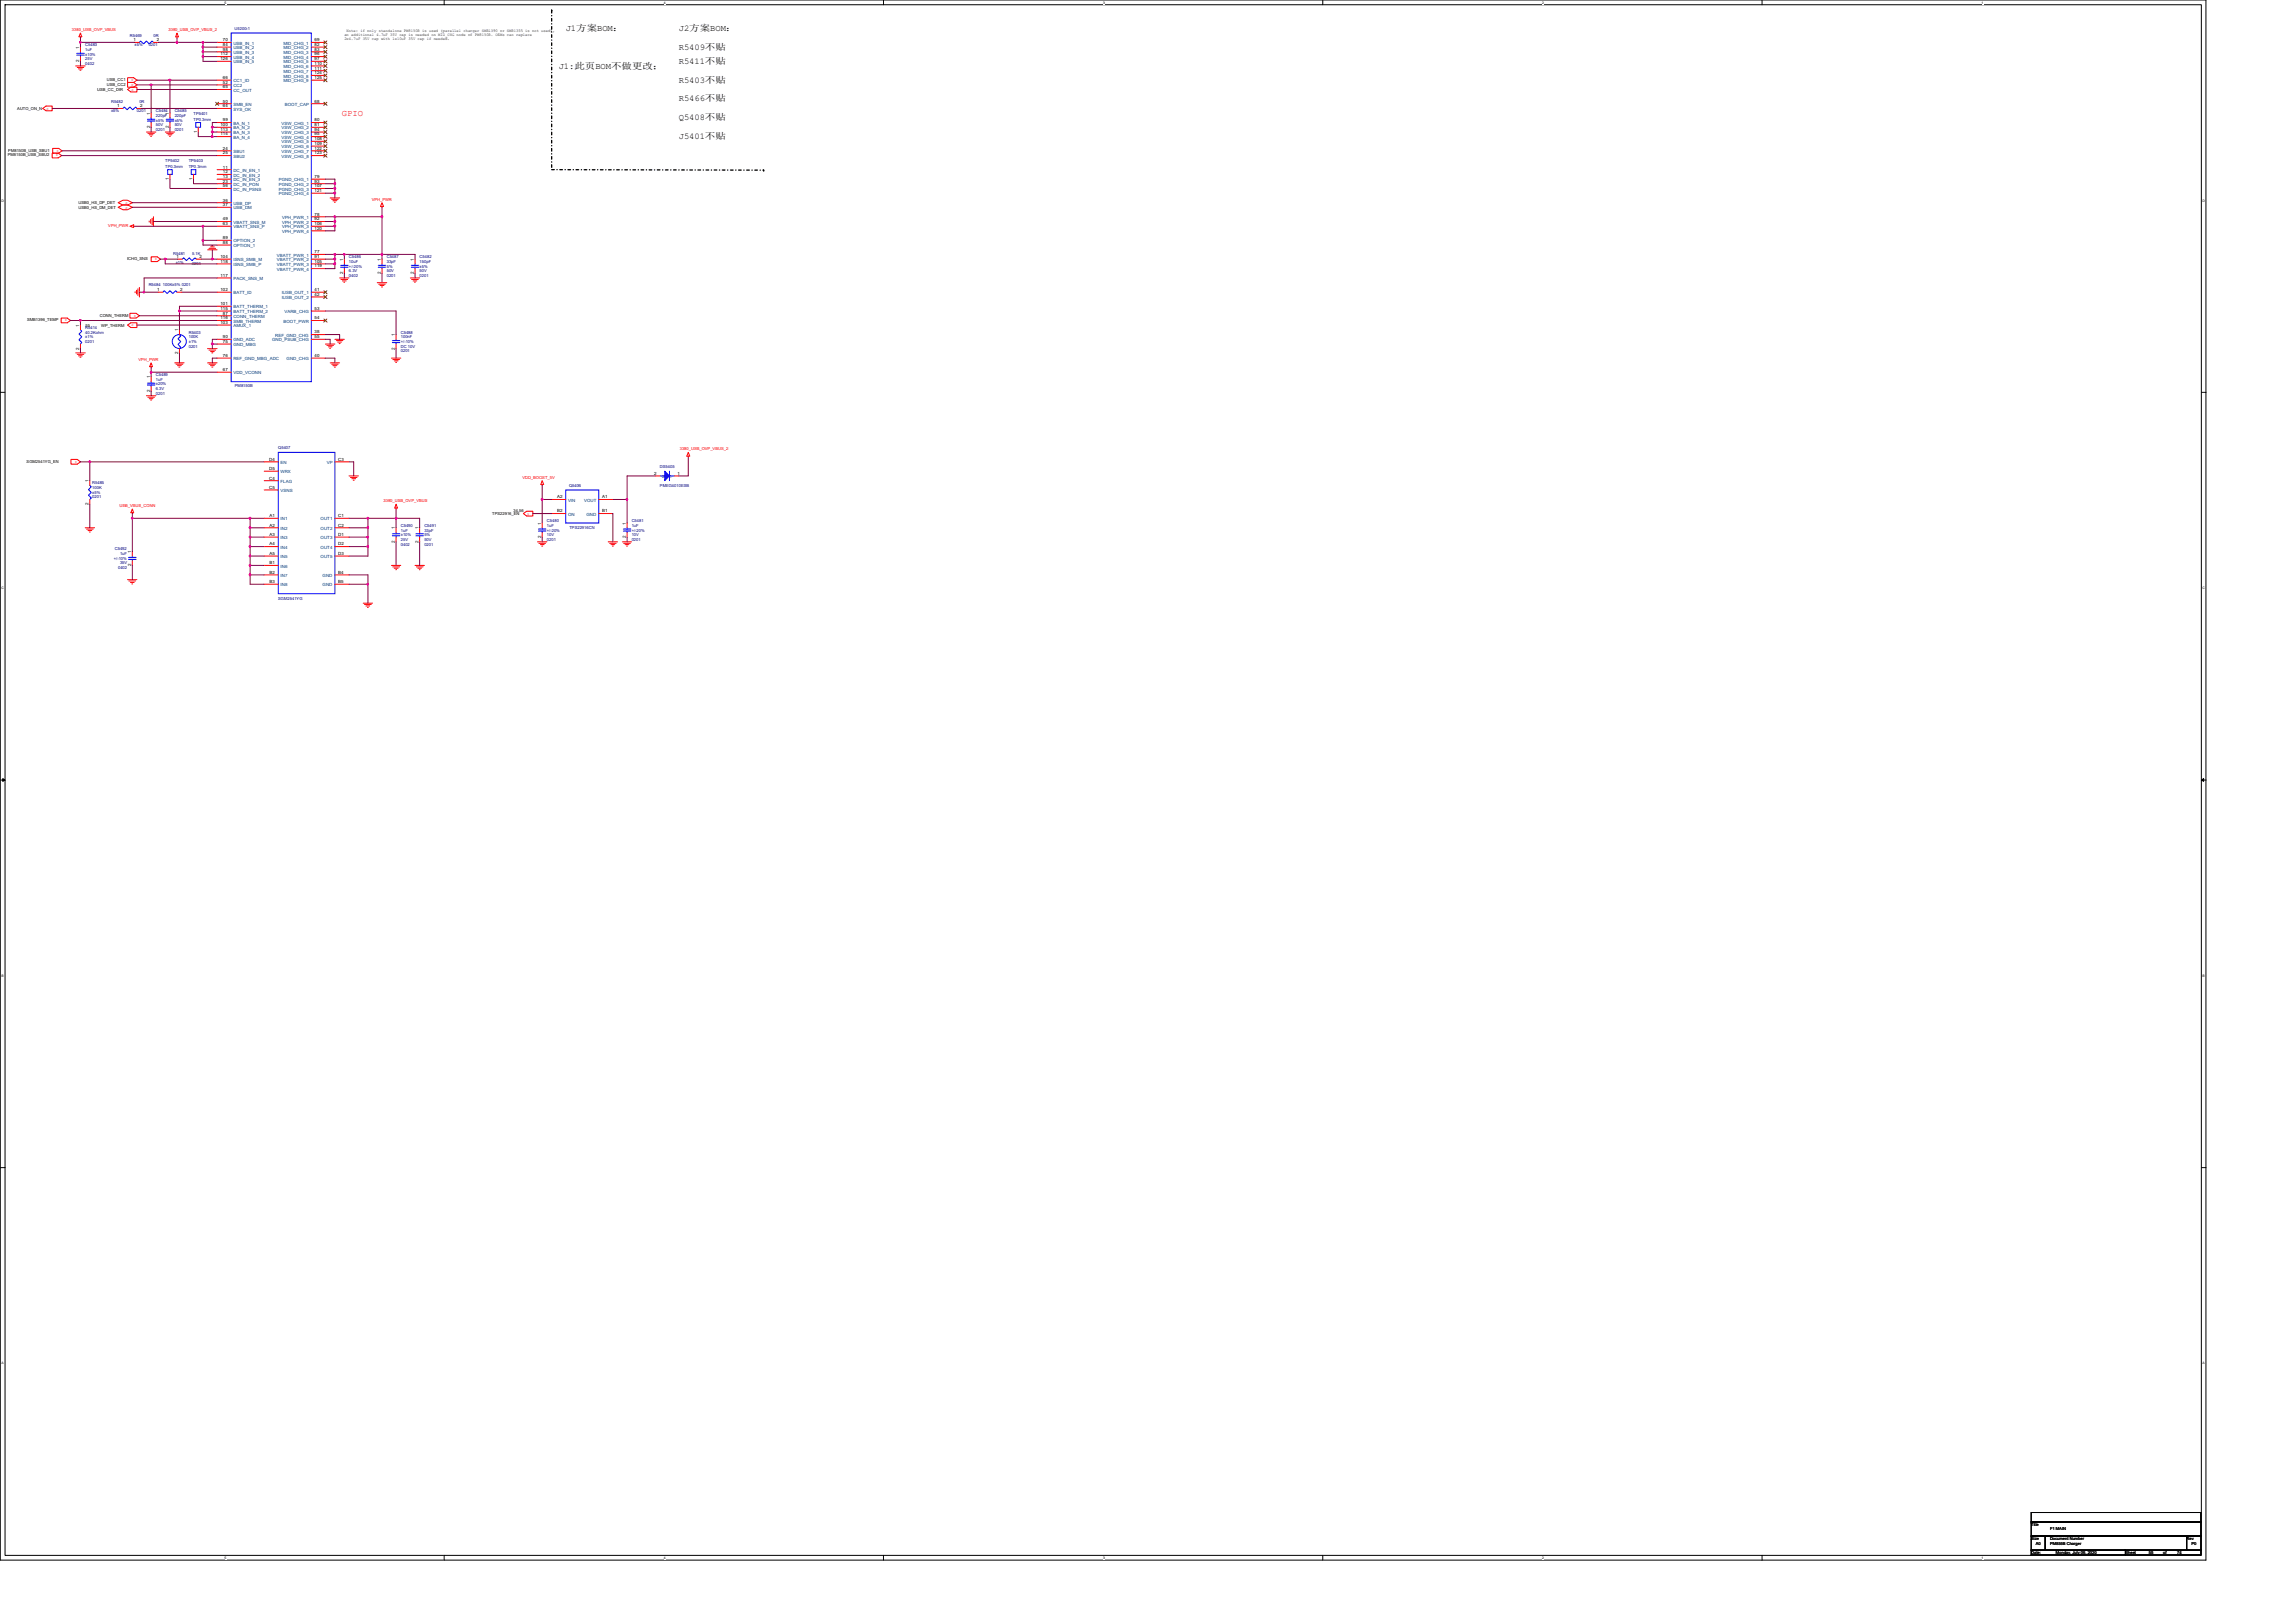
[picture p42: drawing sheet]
<svg xmlns="http://www.w3.org/2000/svg" width="297mm" height="210mm" viewBox="0 0 297 210" stroke-linecap="round" stroke-linejoin="round" font-family="sans-serif">
<defs><g id="words">
<g font-size="1.1">
<text x="73.2" y="4">J1方案BOM：</text>
<text x="87.8" y="4">J2方案BOM：</text>
<text x="72.3" y="8.9">J1:此页BOM不做更改；</text>
<text x="87.8" y="6.4">R5409不贴</text>
<text x="87.8" y="8.3">R5411不贴</text>
<text x="87.8" y="10.7">R5403不贴</text>
<text x="87.8" y="13.1">R5466不贴</text>
<text x="87.8" y="15.6">Q5408不贴</text>
<text x="87.8" y="18">J5401不贴</text>
</g>
<text font-size="1.1" fill="#f00" x="44.2" y="15">GPIO</text>
<g font-size=".6">
<text x="17.3" y="5.3">1</text>
<text x="20.3" y="5.3">2</text>
<text x="28.8" y="5.3">70</text>
<text x="28.8" y="5.9">84</text>
<text x="40.7" y="5.3">69</text>
<text x="40.7" y="5.9">82</text>
<text x="10.3" y="8.1" transform="rotate(-90 10.3 8.1)">2</text>
<text x="10.3" y="6.3" transform="rotate(-90 10.3 6.3)">1</text>
<text x="28.5" y="7.2">112</text>
<text x="28.5" y="7.8">126</text>
<text x="28.8" y="6.6">98</text>
<text x="28.8" y="10.2">66</text>
<text x="28.8" y="10.8">52</text>
<text x="28.8" y="11.4">65</text>
<text x="40.7" y="6.6">83</text>
<text x="40.7" y="7.2">96</text>
<text x="40.7" y="7.8">97</text>
<text x="40.7" y="8.4">110</text>
<text x="40.7" y="9">111</text>
<text x="40.7" y="9.6">124</text>
<text x="40.7" y="10.2">125</text>
<text x="15.2" y="13.9">1</text>
<text x="18.1" y="13.9">2</text>
<text x="19.4" y="16.6" transform="rotate(-90 19.4 16.6)">2</text>
<text x="19.4" y="14.8" transform="rotate(-90 19.4 14.8)">1</text>
<text x="21.8" y="16.6" transform="rotate(-90 21.8 16.6)">2</text>
<text x="21.8" y="14.8" transform="rotate(-90 21.8 14.8)">1</text>
<text x="25.5" y="17.2" transform="rotate(-90 25.5 17.2)">1</text>
<text x="28.5" y="16.3">100</text>
<text x="28.5" y="16.9">113</text>
<text x="28.5" y="17.5">114</text>
<text x="28.8" y="13.3">50</text>
<text x="28.8" y="13.9">64</text>
<text x="28.8" y="15.7">99</text>
<text x="40.7" y="15.7">80</text>
<text x="40.7" y="16.3">81</text>
<text x="40.7" y="16.9">94</text>
<text x="40.7" y="17.5">95</text>
<text x="40.7" y="13.3">68</text>
<text x="21.8" y="23.3" transform="rotate(-90 21.8 23.3)">1</text>
<text x="24.9" y="23.3" transform="rotate(-90 24.9 23.3)">1</text>
<text x="28.8" y="19.4">24</text>
<text x="28.8" y="20">25</text>
<text x="28.8" y="21.8">11</text>
<text x="28.8" y="22.4">12</text>
<text x="28.8" y="23">13</text>
<text x="28.8" y="23.6">23</text>
<text x="40.7" y="18.1">108</text>
<text x="40.7" y="18.8">109</text>
<text x="40.7" y="19.4">122</text>
<text x="40.7" y="20">123</text>
<text x="40.7" y="23">79</text>
<text x="40.7" y="23.6">93</text>
<text x="28.8" y="24.2">56</text>
<text x="28.8" y="26.1">36</text>
<text x="28.8" y="26.7">37</text>
<text x="28.8" y="28.5">49</text>
<text x="28.8" y="29.1">63</text>
<text x="40.7" y="24.2">107</text>
<text x="40.7" y="24.8">121</text>
<text x="40.7" y="27.9">78</text>
<text x="40.7" y="28.5">92</text>
<text x="40.7" y="29.1">106</text>
<text x="40.7" y="29.7">120</text>
<text x="22.8" y="33.4">1</text>
<text x="25.8" y="33.4">2</text>
<text x="28.5" y="33.4">104</text>
<text x="28.5" y="34">118</text>
<text x="28.5" y="35.8">117</text>
<text x="28.8" y="30.9">89</text>
<text x="28.8" y="31.6">88</text>
<text x="40.7" y="32.8">77</text>
<text x="40.7" y="33.4">91</text>
<text x="40.7" y="34">105</text>
<text x="40.7" y="34.6">119</text>
<text x="44.4" y="35.5" transform="rotate(-90 44.4 35.5)">2</text>
<text x="44.4" y="33.7" transform="rotate(-90 44.4 33.7)">1</text>
<text x="49.3" y="35.5" transform="rotate(-90 49.3 35.5)">2</text>
<text x="49.3" y="33.7" transform="rotate(-90 49.3 33.7)">1</text>
<text x="53.5" y="35.5" transform="rotate(-90 53.5 35.5)">2</text>
<text x="53.5" y="33.7" transform="rotate(-90 53.5 33.7)">1</text>
<text x="20.3" y="37.7">1</text>
<text x="23.3" y="37.7">2</text>
<text x="28.5" y="37.7">102</text>
<text x="28.5" y="39.5">101</text>
<text x="28.5" y="40.1">115</text>
<text x="28.5" y="41.3">116</text>
<text x="28.5" y="41.9">103</text>
<text x="28.8" y="40.7">87</text>
<text x="40.7" y="40.1">53</text>
<text x="40.7" y="37.7">41</text>
<text x="40.7" y="38.3">42</text>
<text x="40.7" y="41.3">54</text>
<text x="10.3" y="45.3" transform="rotate(-90 10.3 45.3)">2</text>
<text x="10.3" y="42.2" transform="rotate(-90 10.3 42.2)">1</text>
<text x="23.1" y="45.8" transform="rotate(-90 23.1 45.8)">2</text>
<text x="23.1" y="42.9" transform="rotate(-90 23.1 42.9)">1</text>
<text x="28.8" y="43.8">90</text>
<text x="28.8" y="44.4">75</text>
<text x="28.8" y="46.2">76</text>
<text x="40.7" y="43.8">55</text>
<text x="40.7" y="43.1">38</text>
<text x="40.7" y="46.2">40</text>
<text x="51.1" y="45.3" transform="rotate(-90 51.1 45.3)">2</text>
<text x="51.1" y="43.5" transform="rotate(-90 51.1 43.5)">1</text>
<text x="19.4" y="50.7" transform="rotate(-90 19.4 50.7)">2</text>
<text x="19.4" y="49" transform="rotate(-90 19.4 49)">1</text>
<text x="28.8" y="48">67</text>
<text x="34.8" y="59.6">D4</text>
<text x="43.7" y="59.6">C3</text>
<text x="11.5" y="65.4" transform="rotate(-90 11.5 65.4)">2</text>
<text x="11.5" y="62.4" transform="rotate(-90 11.5 62.4)">1</text>
<text x="34.8" y="60.8">D5</text>
<text x="34.8" y="62">C4</text>
<text x="34.8" y="63.2">C5</text>
<text x="72.1" y="64.5">A2</text>
<text x="77.9" y="64.5">A1</text>
<text x="84.6" y="61.4">2</text>
<text x="87.6" y="61.4">1</text>
<text x="17" y="71.5" transform="rotate(-90 17 71.5)">1</text>
<text x="34.9" y="66.9">A1</text>
<text x="34.9" y="68.1">A2</text>
<text x="34.9" y="69.3">A3</text>
<text x="34.9" y="70.6">A4</text>
<text x="34.9" y="71.8">A5</text>
<text x="43.7" y="66.9">C1</text>
<text x="43.7" y="68.1">C2</text>
<text x="43.7" y="69.3">D1</text>
<text x="43.7" y="70.6">D2</text>
<text x="43.7" y="71.8">D3</text>
<text x="51.1" y="70.2" transform="rotate(-90 51.1 70.2)">2</text>
<text x="51.1" y="68.5" transform="rotate(-90 51.1 68.5)">1</text>
<text x="54.1" y="70.2" transform="rotate(-90 54.1 70.2)">2</text>
<text x="54.1" y="68.5" transform="rotate(-90 54.1 68.5)">1</text>
<text x="70" y="69.6" transform="rotate(-90 70 69.6)">2</text>
<text x="70" y="67.9" transform="rotate(-90 70 67.9)">1</text>
<text x="72.1" y="66.3">B2</text>
<text x="77.9" y="66.3">B1</text>
<text x="81" y="69.6" transform="rotate(-90 81 69.6)">2</text>
<text x="81" y="67.9" transform="rotate(-90 81 67.9)">1</text>
<text x="17" y="73.3" transform="rotate(-90 17 73.3)">2</text>
<text x="34.9" y="73">B1</text>
<text x="34.9" y="74.2">B2</text>
<text x="34.9" y="75.4">B3</text>
<text x="43.7" y="74.2">B4</text>
<text x="43.7" y="75.4">B5</text>
</g>
<g font-size=".6" fill="#004080">
<text x="30.2" y="5.8">USB_IN_1</text>
<text x="36.7" y="5.8">MID_CHG_1</text>
<text x="30.2" y="6.4">USB_IN_2</text>
<text x="30.2" y="7">USB_IN_3</text>
<text x="30.2" y="7.6">USB_IN_4</text>
<text x="30.2" y="8.2">USB_IN_5</text>
<text x="30.2" y="10.6">CC1_ID</text>
<text x="30.2" y="11.3">CC2</text>
<text x="30.2" y="11.9">CC_OUT</text>
<text x="36.7" y="6.4">MID_CHG_2</text>
<text x="36.7" y="7">MID_CHG_3</text>
<text x="36.7" y="7.6">MID_CHG_4</text>
<text x="36.7" y="8.2">MID_CHG_5</text>
<text x="36.7" y="8.8">MID_CHG_6</text>
<text x="36.7" y="9.4">MID_CHG_7</text>
<text x="36.7" y="10">MID_CHG_8</text>
<text x="36.7" y="10.6">MID_CHG_9</text>
<text x="30.2" y="13.7">SMB_EN</text>
<text x="30.2" y="14.3">SYS_OK</text>
<text x="30.2" y="16.1">BA_N_1</text>
<text x="30.2" y="16.7">BA_N_2</text>
<text x="30.2" y="17.4">BA_N_3</text>
<text x="30.2" y="17.9">BA_N_4</text>
<text x="36.4" y="16.1">VSW_CHG_1</text>
<text x="36.4" y="16.7">VSW_CHG_2</text>
<text x="36.4" y="17.4">VSW_CHG_3</text>
<text x="36.4" y="17.9">VSW_CHG_4</text>
<text x="36.8" y="13.7">BOOT_CAP</text>
<text x="30.2" y="19.8">SBU1</text>
<text x="30.2" y="20.4">SBU2</text>
<text x="30.2" y="22.2">DC_IN_EN_1</text>
<text x="30.2" y="22.8">DC_IN_EN_2</text>
<text x="30.2" y="23.5">DC_IN_EN_3</text>
<text x="36.1" y="23.5">PGND_CHG_1</text>
<text x="36.4" y="18.6">VSW_CHG_5</text>
<text x="36.4" y="19.2">VSW_CHG_6</text>
<text x="36.4" y="19.8">VSW_CHG_7</text>
<text x="36.4" y="20.4">VSW_CHG_8</text>
<text x="30.2" y="24">DC_IN_PON</text>
<text x="30.2" y="24.7">DC_IN_PSNS</text>
<text x="30.2" y="26.5">USB_DP</text>
<text x="30.2" y="27.1">USB_DM</text>
<text x="30.2" y="28.9">VBATT_SNS_M</text>
<text x="30.2" y="29.5">VBATT_SNS_P</text>
<text x="36.1" y="24">PGND_CHG_2</text>
<text x="36.1" y="24.7">PGND_CHG_3</text>
<text x="36.1" y="25.3">PGND_CHG_4</text>
<text x="36.5" y="28.3">VPH_PWR_1</text>
<text x="36.5" y="28.9">VPH_PWR_2</text>
<text x="36.5" y="29.5">VPH_PWR_3</text>
<text x="30.2" y="31.4">OPTION_2</text>
<text x="30.2" y="32">OPTION_1</text>
<text x="30.2" y="33.8">ISNS_SMB_M</text>
<text x="30.2" y="34.4">ISNS_SMB_P</text>
<text x="35.8" y="33.2">VBATT_PWR_1</text>
<text x="35.8" y="33.8">VBATT_PWR_2</text>
<text x="35.8" y="34.4">VBATT_PWR_3</text>
<text x="35.8" y="35">VBATT_PWR_4</text>
<text x="36.5" y="30.1">VPH_PWR_4</text>
<text x="30.2" y="36.2">PACK_SNS_M</text>
<text x="30.2" y="38.1">BATT_ID</text>
<text x="30.2" y="39.9">BATT_THERM_1</text>
<text x="30.2" y="40.5">BATT_THERM_2</text>
<text x="30.2" y="41.1">CONN_THERM</text>
<text x="30.2" y="41.7">SMB_THERM</text>
<text x="36.4" y="38.1">IUSB_OUT_1</text>
<text x="36.4" y="38.7">IUSB_OUT_2</text>
<text x="36.7" y="41.7">BOOT_PWR</text>
<text x="36.8" y="40.5">VARB_CHG</text>
<text x="30.2" y="42.3">AMUX_1</text>
<text x="30.2" y="44.2">GND_ADC</text>
<text x="30.2" y="44.8">GND_MBG</text>
<text x="30.2" y="46.6">REF_GND_MBG_ADC</text>
<text x="35.2" y="44.2">GND_PSUB_CHG</text>
<text x="35.6" y="43.6">REF_GND_CHG</text>
<text x="37.1" y="46.6">GND_CHG</text>
<text x="30.2" y="48.4">VDD_VCONN</text>
<text x="36.3" y="60">EN</text>
<text x="36.3" y="61.2">WRX</text>
<text x="36.3" y="62.5">FLAG</text>
<text x="36.3" y="63.7">VSNS</text>
<text x="42.3" y="60">VP</text>
<text x="73.5" y="64.9">VIN</text>
<text x="75.6" y="64.9">VOUT</text>
<text x="85.7" y="61.8">2</text>
<text x="86.6" y="61.8">1</text>
<text x="36.3" y="67.3">IN1</text>
<text x="36.3" y="68.6">IN2</text>
<text x="36.3" y="69.8">IN3</text>
<text x="36.3" y="71">IN4</text>
<text x="41.5" y="67.3">OUT1</text>
<text x="41.5" y="68.6">OUT2</text>
<text x="41.5" y="69.8">OUT3</text>
<text x="41.5" y="71">OUT4</text>
<text x="73.5" y="66.7">ON</text>
<text x="75.9" y="66.7">GND</text>
<text x="36.3" y="72.2">IN5</text>
<text x="36.3" y="73.4">IN6</text>
<text x="36.3" y="74.7">IN7</text>
<text x="36.3" y="75.9">IN8</text>
<text x="41.5" y="72.2">OUT5</text>
<text x="41.7" y="74.7">GND</text>
<text x="41.7" y="75.9">GND</text>
</g>
<g font-size=".5" fill="#f00">
<text x="9.3" y="4">3380_USB_OVP_VBUS</text>
<text x="21.8" y="4">3380_USB_OVP_VBUS_2</text>
<text x="17" y="11.7">o</text>
<text x="17.3" y="10.2" transform="rotate(180 17.3 10.2)">o</text>
<text x="17.3" y="10.8" transform="rotate(180 17.3 10.8)">o</text>
<text x="6" y="14.2">o</text>
<text x="7.5" y="20" transform="rotate(180 7.5 20)">o</text>
<text x="7.6" y="19.4" transform="rotate(180 7.6 19.4)">o</text>
<text x="14" y="29.4">VPH_PWR</text>
<text x="16.3" y="26.4">o</text>
<text x="16.3" y="27">o</text>
<text x="48.1" y="26">VPH_PWR</text>
<text x="20.3" y="33.4" transform="rotate(180 20.3 33.4)">o</text>
<text x="8.7" y="41.3" transform="rotate(180 8.7 41.3)">o</text>
<text x="17.6" y="40.7" transform="rotate(180 17.6 40.7)">o</text>
<text x="17" y="42.2">o</text>
<text x="17.9" y="46.7">VPH_PWR</text>
<text x="10" y="59.6" transform="rotate(180 10 59.6)">o</text>
<text x="87.9" y="58.3">3380_USB_OVP_VBUS_2</text>
<text x="15.5" y="65.6">USB_VBUS_CONN</text>
<text x="49.6" y="65">3380_USB_OVP_VBUS</text>
<text x="67.6" y="61.9">VDD_BOOST_5V</text>
<text x="68.2" y="66.6">o</text>
</g>
<g font-size=".5" fill="#000080">
<text x="11" y="6">C5483</text>
<text x="16.8" y="4.8">R5469</text>
<text x="17.4" y="6">±5%</text>
<text x="19.2" y="6">0201</text>
<text x="19.9" y="4.8">0R</text>
<text x="30.3" y="3.9">U5200-1</text>
<text x="11" y="6.6">1uF</text>
<text x="11" y="8.4">0402</text>
<text x="11" y="7.8">25V</text>
<text x="11" y="7.2">±10%</text>
<text x="14.4" y="13.3">R5482</text>
<text x="14.4" y="14.5">±5%</text>
<text x="17.7" y="14.5">0201</text>
<text x="18" y="13.3">0R</text>
<text x="20.2" y="14.5">C5484</text>
<text x="20.2" y="15.1">220pF</text>
<text x="20.2" y="17">0201</text>
<text x="20.2" y="16.3">50V</text>
<text x="20.2" y="15.7">±5%</text>
<text x="22.6" y="14.5">C5485</text>
<text x="22.6" y="15.1">220pF</text>
<text x="22.6" y="17">0201</text>
<text x="22.6" y="16.3">50V</text>
<text x="22.6" y="15.7">±5%</text>
<text x="25" y="14.9">TP5401</text>
<text x="25" y="15.6">TP0.3mm</text>
<text x="21.4" y="21">TP5402</text>
<text x="21.4" y="21.7">TP0.3mm</text>
<text x="24.4" y="21">TP5403</text>
<text x="24.4" y="21.7">TP0.3mm</text>
<text x="22.4" y="33">R5481</text>
<text x="22.7" y="34.2">±1%</text>
<text x="24.8" y="33">5.1K</text>
<text x="24.8" y="34.3">0201</text>
<text x="45.1" y="33.4">C5486</text>
<text x="45.1" y="34">10uF</text>
<text x="45.1" y="35.9">0402</text>
<text x="45.1" y="35.2">6.3V</text>
<text x="45.1" y="34.6">+/-20%</text>
<text x="50" y="33.4">C5487</text>
<text x="50" y="34">33pF</text>
<text x="50" y="35.9">0201</text>
<text x="50" y="35.2">50V</text>
<text x="50" y="34.6">5%</text>
<text x="54.3" y="33.4">C5482</text>
<text x="54.3" y="34">150pF</text>
<text x="54.3" y="35.9">0201</text>
<text x="54.3" y="35.2">50V</text>
<text x="54.3" y="34.6">±5%</text>
<text x="19.2" y="37.1">R5484 100K±5% 0201</text>
<text x="11" y="42.5">R5414</text>
<text x="11" y="43.2">40.2Kohm</text>
<text x="11" y="43.8">±1%</text>
<text x="11" y="44.4">0201</text>
<text x="24.4" y="43.2">R5403</text>
<text x="24.4" y="43.8">100K</text>
<text x="24.4" y="44.4">±1%</text>
<text x="24.4" y="45">0201</text>
<text x="51.9" y="43.2">C5488</text>
<text x="51.9" y="43.8">100nF</text>
<text x="51.9" y="45.6">0201</text>
<text x="51.9" y="45">DC 10V</text>
<text x="51.9" y="44.4">+/-10%</text>
<text x="20.2" y="48.6">C5489</text>
<text x="20.2" y="49.3">1uF</text>
<text x="20.2" y="51.1">0201</text>
<text x="20.2" y="50.5">6.3V</text>
<text x="20.2" y="49.9">±20%</text>
<text x="30.4" y="50.1">PM8150B</text>
<text x="36" y="58.1">Q5407</text>
<text x="11.9" y="62.7">R5485</text>
<text x="11.9" y="63.3">100K</text>
<text x="11.9" y="63.9">±5%</text>
<text x="11.9" y="64.5">0201</text>
<text x="73.6" y="63">Q5406</text>
<text x="85.4" y="60.5">DS5405</text>
<text x="85.4" y="63">PMEG4010ESB</text>
<text x="14.9" y="71.2">C5492</text>
<text x="15.5" y="71.8">1uF</text>
<text x="51.9" y="68.2">C5490</text>
<text x="51.9" y="68.8">1uF</text>
<text x="51.9" y="70.6">0402</text>
<text x="51.9" y="70">25V</text>
<text x="51.9" y="69.4">±10%</text>
<text x="54.9" y="68.2">C5491</text>
<text x="54.9" y="68.8">33pF</text>
<text x="54.9" y="70.6">0201</text>
<text x="54.9" y="70">50V</text>
<text x="54.9" y="69.4">5%</text>
<text x="70.8" y="67.5">C5480</text>
<text x="70.8" y="68.2">1uF</text>
<text x="70.8" y="70">0201</text>
<text x="70.8" y="69.4">10V</text>
<text x="70.8" y="68.8">+/-20%</text>
<text x="73.7" y="68.4">TPS22916CN</text>
<text x="81.7" y="67.5">C5481</text>
<text x="81.7" y="68.2">1uF</text>
<text x="81.7" y="70">0201</text>
<text x="81.7" y="69.4">10V</text>
<text x="81.7" y="68.8">+/-20%</text>
<text x="14.7" y="72.4">+/-10%</text>
<text x="15.3" y="73.6">0402</text>
<text x="15.5" y="73">35V</text>
<text x="36" y="77.7">SGM2541YG</text>
</g>
<g font-size=".5">
<text x="44.6" y="4.7">an additional 4.7uF 35V cap is needed on MID_CHG node of PM8150B. OEMs can replace</text>
<text x="44.6" y="5.2">2x4.7uF 35V cap with 1x10uF 35V cap if needed.</text>
<text x="44.8" y="4.1">Note: if only standalone PM8150B is used (parallel charger SMB1390 or SMB1355 is not used),</text>
<text x="12.6" y="11.8">USB_CC_DIR</text>
<text x="13.8" y="10.5">USB_CC1</text>
<text x="13.8" y="11.1">USB_CC2</text>
<text x="2.2" y="14.2">AUTO_ON_N</text>
<text x="1" y="20.2">PM8150B_USB_SBU2</text>
<text x="1.1" y="19.6">PM8150B_USB_SBU1</text>
<text x="10.2" y="26.4">USB0_HS_DP_DET</text>
<text x="10.2" y="27">USB0_HS_DM_DET</text>
<text x="16.4" y="33.7">ICHG_SNS</text>
<text x="3.5" y="41.6">SMB1396_TEMP</text>
<text x="12.9" y="41">CONN_THERM</text>
<text x="11.1" y="42.2">55</text>
<text x="13.1" y="42.2">WP_THERM</text>
<text x="3.4" y="59.9">SGM2541YG_EN</text>
<text x="63.7" y="66.6">TPS22916_EN</text>
<text x="66.4" y="66.2">34,56</text>
<text x="262.8" y="197.4">Title</text>
<text x="265.2" y="198">F1 MAIN</text>
<text x="262.8" y="199.2">Size</text>
<text x="262.8" y="201">Date:</text>
<text x="263.4" y="199.8">A0</text>
<text x="265.2" y="199.2">Document Number</text>
<text x="265.2" y="199.8">PM855B Charger</text>
<text x="266" y="201">Monday, July 06, 2020</text>
<text x="275" y="201">Sheet</text>
<text x="278" y="201">55</text>
<text x="279.8" y="201">of</text>
<text x="281.7" y="201">74</text>
<text x="282.9" y="199.2">Rev</text>
<text x="283.5" y="199.8">P0</text>
</g>
<g font-size=".4">
<text x="29.1" y=".5">5</text>
<text x="85.9" y=".5">4</text>
<text x="142.7" y=".5">3</text>
<text x="199.5" y=".5">2</text>
<text x="256.4" y=".5">1</text>
<text x=".2" y="26.1">D</text>
<text x="285" y="26.1">D</text>
<text x=".2" y="76.2">C</text>
<text x="285" y="76.2">C</text>
<text x=".2" y="126.4">B</text>
<text x="285" y="126.4">B</text>
<text x=".2" y="176.5">A</text>
<text x="285" y="176.5">A</text>
<text x="29.1" y="201.7">5</text>
<text x="85.9" y="201.7">4</text>
<text x="142.7" y="201.7">3</text>
<text x="199.5" y="201.7">2</text>
<text x="256.4" y="201.7">1</text>
</g>
</g></defs>
<path d="M0 0h285.4v201.8h-285.4zM.7 .6h284.1v200.6h-284.1z" fill="none" stroke="#000" stroke-width=".13"/>
<g fill="#fff">
<path d="M29.1 .1h.2v.5h-.2z"/>
<path d="M29.1 201.3h.2v.5h-.2z"/>
</g>
<path d="M57.5 0v.6M57.5 201.2v.6" fill="none" stroke="#000" stroke-width=".13"/>
<g fill="#fff">
<path d="M85.9 .1h.2v.5h-.2z"/>
<path d="M85.9 201.3h.2v.5h-.2z"/>
</g>
<path d="M114.3 0v.6M114.3 201.2v.6" fill="none" stroke="#000" stroke-width=".13"/>
<g fill="#fff">
<path d="M142.7 .1h.2v.5h-.2z"/>
<path d="M142.7 201.3h.2v.5h-.2z"/>
</g>
<path d="M171.1 0v.6M171.1 201.2v.6" fill="none" stroke="#000" stroke-width=".13"/>
<g fill="#fff">
<path d="M199.5 .1h.3v.5h-.3z"/>
<path d="M199.5 201.3h.3v.5h-.3z"/>
</g>
<path d="M228 0v.6M228 201.2v.6" fill="none" stroke="#000" stroke-width=".13"/>
<g fill="#fff">
<path d="M256.4 .1h.2v.5h-.2z"/>
<path d="M256.4 201.3h.2v.5h-.2z"/>
<path d="M.2 25.7h.3v.5h-.3z"/>
<path d="M285 25.7h.3v.5h-.3z"/>
<path d="M.2 75.8h.3v.5h-.3z"/>
<path d="M285 75.8h.3v.5h-.3z"/>
</g>
<path d="M0 50.8h.7M284.8 50.8h.6" fill="none" stroke="#000" stroke-width=".13"/>
<g fill="#fff">
<path d="M.2 126h.3v.5h-.3z"/>
<path d="M285 126h.2v.5h-.2z"/>
</g>
<path d="M0 100.9h.7M284.8 100.9h.6" fill="none" stroke="#000" stroke-width=".13"/>
<path d="M.4 100.7l.3 .2-.3 .2zM284.8 100.9l.3-.2v.4z" fill="#000" stroke="#000" stroke-width=".13"/>
<g fill="#fff">
<path d="M.2 176.1h.3v.5h-.3z"/>
<path d="M285 176.1h.2v.5h-.2z"/>
</g>
<path d="M0 151.1h.7M284.8 151.1h.6M262.8 195.7h21.9v1.2h-21.9zM262.8 196.9h21.9v1.8h-21.9zM262.8 198.7h1.8v1.9h-1.8zM264.6 198.7h18.3v1.9h-18.3zM282.9 198.7h1.8v1.9h-1.8zM262.8 200.6h12.2v.6h-12.2zM275 200.6h9.7v.6h-9.7z" fill="none" stroke="#000" stroke-width=".13"/>
<path d="M71.4 1.3h.1M71.4 21.9l27.4 .1M71.4 21.7v-20.4M98.8 22h.1" fill="none" stroke="#000" stroke-width=".17" stroke-dasharray=".3 .3 0 .3"/>
<g fill="none" stroke="#f00" stroke-width=".13">
<path d="M5.5 14l.5-.3h.7v.6h-.7zM6.7 19.8h.8l.5 .3-.5 .3h-.8zM6.8 19.2h.8l.4 .3-.4 .3h-.8zM9.8 8.5h1.2M10 8.7h.8M10.2 8.9h.4M10.3 9.1h.2M10.4 4.3l.2 .5h-.4zM10.4 4.8v.1M10.4 6.1v.6M10.4 7.3v.6M15.3 14h.6"/>
<path d="M16.5 10.7h.8l.4 .3-.4 .3h-.8zM16.5 11.6l.4-.3h.8v.6h-.8zM16.5 10.1h.8l.4 .3-.4 .3h-.8zM17.4 5.5h.6M17.7 14h.6M18.9 17.1h1.3M19.1 17.3h.9M19.3 17.4h.5M19.5 17.6h.1M19.6 14.6v.6M19.6 15.9v.6M19.9 5.5h.6"/>
<path d="M21.4 17.1h1.2M21.6 17.3h.8M21.7 17.4h.5M21.9 17.6h.2M22 14.6v.6M22 15.9v.6M22.9 4.3l.2 .5h-.4zM22.9 4.8v.1M25.7 16.5v.6M28.1 5.5h1.8M28.1 6.1h1.8M28.1 6.7h1.8"/>
<path d="M28.1 7.3h1.8M28.1 7.9h1.8M28.1 10.4h1.8M28.1 11h1.8M28.1 11.6h1.8M28.1 13.4h1.8M28.1 14h1.8M28.1 15.9h1.8M28.1 16.5h1.8M28.1 17.1h1.8M28.1 17.7h1.8M28.1 19.5h1.8"/>
<path d="M40.3 5.5h1.8M40.3 6.1h1.8M40.3 6.7h1.8M40.3 7.3h1.8M40.3 7.9h1.8M40.3 8.5h1.8M40.3 9.1h1.8M40.3 9.8h1.8M40.3 10.4h1.8M40.3 13.4h1.8M40.3 15.9h1.8M40.3 16.5h1.8"/>
<path d="M40.3 17.1h1.8M40.3 17.7h1.8M40.3 18.3h1.8M40.3 18.9h1.8M40.3 19.5h1.8M15.3 26.2l.6-.3h.6l.6 .3-.6 .3h-.6zM15.3 26.8l.6-.3h.6l.6 .3-.6 .3h-.6zM16.8 29.3l.5-.2v.3zM17.3 29.3h.1M17.5 37.7v.2M17.7 37.5v.5M17.8 37.4v.8"/>
<path d="M18 37.2v1.2M19.3 28.6v.1M19.5 28.4v.5M19.6 33.2h.7l.5 .3-.5 .3h-.7zM19.7 28.2v.9M19.9 28v1.3M20.5 37.8h.6M22 22.6v.6M22.9 37.8h.6M23 33.5h.6M25 22.6v.6M25.4 33.5h.6"/>
<path d="M26.9 32.3h1.2M27 32.1h.9M27.2 31.9h.5M27.4 31.8h.1M28.1 20.1h1.8M28.1 21.9h1.8M28.1 22.6h1.8M28.1 23.2h1.8M28.1 23.8h1.8M28.1 24.4h1.8M28.1 26.2h1.8M28.1 26.8h1.8"/>
<path d="M28.1 28.7h1.8M28.1 29.3h1.8M28.1 31.1h1.8M28.1 31.7h1.8M28.1 33.5h1.8M28.1 34.1h1.8M28.1 36h1.8M28.1 37.8h1.8M28.1 39.6h1.8M40.3 20.1h1.8M40.3 23.2h1.8M40.3 23.8h1.8"/>
<path d="M40.3 24.4h1.8M40.3 25h1.8M40.3 28h1.8M40.3 28.7h1.8M40.3 29.3h1.8M40.3 29.9h1.8M40.3 32.9h1.8M40.3 33.5h1.8M40.3 34.1h1.8M40.3 34.8h1.8M40.3 37.8h1.8M40.3 38.4h1.8"/>
<path d="M42.7 25.6h1.2M42.9 25.8h.8M43.1 26h.5M43.3 26.2h.1M43.9 36h1.2M44.1 36.2h.9M44.3 36.3h.5M44.5 36.5h.1M44.6 33.5v.6M44.6 34.8v.6M48.8 36.6h1.2M49 36.8h.8"/>
<path d="M49.2 36.9h.5M49.4 37.1h.1M49.4 26.2l.2 .5h-.4zM49.4 26.7v.1M49.4 33.5v.6M49.4 34.8v.6M53.1 36h1.2M53.3 36.2h.8M53.4 36.3h.5M53.6 36.5h.1M53.7 33.5v.6M53.7 34.8v.6"/>
<path d="M7.9 41.1h.8l.4 .4-.4 .3h-.8zM9.2 59.4h.8l.4 .4-.4 .2h-.8zM9.8 45.7h1.2M10 45.8h.8M10.2 46h.4M10.3 46.2h.2M10.4 42.1v.6M10.4 44.5v.6M16.5 42.1l.4-.3h.8v.6h-.8zM16.8 40.5h.8l.4 .4-.4 .2h-.8zM18.9 51.2h1.3M19.1 51.4h.9"/>
<path d="M19.3 51.6h.5M19.5 51.8h.1M19.6 46.9l.1 .5h-.3zM19.6 47.4v.2M19.6 48.8v.6M19.6 50v.6M22.6 46.9h1.2M22.8 47.1h.8M23 47.3h.4M23.2 47.5h.1M23.2 42.7v.6M23.2 45.1v.6"/>
<path d="M26.9 46.9h1.2M26.9 45.1h1.2M27 47.1h.9M27 45.3h.9M27.2 47.3h.5M27.2 45.5h.5M27.4 47.5h.1M27.4 45.7h.1M28.1 40.2h1.8M28.1 40.9h1.8M28.1 41.5h1.8M28.1 42.1h1.8"/>
<path d="M28.1 43.9h1.8M28.1 44.5h1.8M28.1 46.3h1.8M28.1 48.2h1.8M34.2 59.8h1.8M40.3 40.2h1.8M40.3 41.5h1.8M40.3 43.3h1.8M40.3 43.9h1.8M40.3 46.3h1.8M42.1 44.5h1.2M42.3 44.7h.8"/>
<path d="M42.5 44.9h.5M42.6 45.1h.2M42.7 46.9h1.2M42.9 47.1h.8M43.1 47.3h.5M43.3 47.5h.1M43.3 59.8h1.8M43.3 43.9h1.3M43.5 44.1h.9M43.7 44.3h.5M43.9 44.5h.1M50.6 46.3h1.3"/>
<path d="M50.8 46.5h.9M51 46.7h.5M51.2 46.9h.1M51.2 43.3v.6M51.2 44.5v.6M89 59v.1M89 58.5l.2 .5h-.3zM11 68.3h1.2M11.2 68.5h.9M11.4 68.6h.5M11.6 68.8h.1M11.6 62.2v.6"/>
<path d="M11.6 64.6v.6M16.5 75h1.2M16.7 75.2h.8M16.9 75.4h.5M17.1 75.5h.1M17.1 71.3v.6M17.1 72.5v.7M17.1 65.8l.2 .5h-.4zM17.1 66.3v.1M34.2 61h1.8M34.2 62.2h1.8M34.2 63.4h1.8"/>
<path d="M34.2 67.1h1.8M34.2 68.3h1.8M34.2 69.5h1.8M34.2 70.7h1.8M34.2 71.9h1.8M34.2 73.2h1.8M34.2 74.4h1.8M34.2 75.6h1.8M43.3 67.1h1.8M43.3 68.3h1.8M43.3 69.5h1.8M43.3 70.7h1.8"/>
<path d="M43.3 71.9h1.8M43.3 74.4h1.8M43.3 75.6h1.8M45.1 61.6h1.3M45.3 61.8h.9M45.5 61.9h.5M45.7 62.1h.1M47 78h1.2M47.2 78.2h.8M47.3 78.4h.5M47.5 78.6h.1M50.6 73.2h1.3"/>
<path d="M50.8 73.3h.9M51 73.5h.5M51.2 73.7h.1M51.2 65.2l.2 .5h-.3zM51.2 65.7v.1M51.2 68.3v.6M51.2 69.5v.6M53.7 73.2h1.2M53.9 73.3h.8M54.1 73.5h.4M54.2 73.7h.2M54.3 68.3v.6"/>
<path d="M54.3 69.5v.6M67.7 66.4l.4-.3h.8v.7h-.8zM69.5 70.1h1.3M69.7 70.3h.9M69.9 70.5h.5M70.1 70.7h.1M70.1 62.2l.2 .5h-.3zM70.1 62.7v.1M70.1 67.7v.6M70.1 68.9v.6M71.4 64.6h1.8M71.4 66.4h1.8"/>
<path d="M77.5 64.6h1.8M77.5 66.4h1.8M78.7 70.1h1.2M78.9 70.3h.8M79.1 70.5h.4M79.2 70.7h.2M80.5 70.1h1.2M80.7 70.3h.9M80.9 70.5h.5M81.1 70.7h.1M81.1 67.7v.6M81.1 68.9v.6"/>
<path d="M84.8 61.6h.6M87.2 61.6h.6"/>
</g>
<g fill="none" stroke="#00f" stroke-width=".13">
<path d="M9.9 6.9h1M9.9 7.1h1M10.4 6.7v.2M10.4 7.1v.2M15.9 14l.2-.2 .3 .4 .4-.4 .4 .4 .3-.4 .2 .2M18 5.5l.2-.2 .4 .4 .3-.4 .4 .4 .4-.4 .2 .2M19.1 15.4h.9M19.1 15.7h.9M19.6 15.2v.2M19.6 15.7v.2M21.5 15.4h1M21.5 15.7h1"/>
<path d="M22 15.2v.2M22 15.7v.2M25.3 15.9h.6v.6h-.6zM29.9 4.3h10.4v45.1h-10.4zM21.1 37.8l.1-.2 .4 .4 .4-.4 .3 .4 .4-.4 .2 .2M21.7 21.9h.6v.7h-.6zM23.6 33.5l.2-.1 .3 .3 .4-.3 .3 .3 .4-.3 .2 .1M24.7 21.9h.6v.7h-.6zM44.1 34.3h.9M44.1 34.6h.9M44.6 34.1v.2M44.6 34.6v.2"/>
<path d="M48.9 34.3h1M48.9 34.6h1M49.4 34.1v.2M49.4 34.6v.2M53.2 34.3h1M53.2 34.6h1M53.7 34.1v.2M53.7 34.6v.2M10.4 42.7l.2 .2-.4 .3 .4 .4-.4 .4 .4 .3-.2 .2M19.1 49.6h.9M19.1 49.8h.9M19.6 49.4v.2"/>
<path d="M19.6 49.8v.2M23.2 43.3l.2 .2-.4 .3 .4 .4-.4 .4 .4 .3-.2 .2M36 58.5h7.3v18.3h-7.3zM50.8 44.1h.9M50.8 44.3h.9M51.2 43.9v.2M51.2 44.3v.2M11.6 62.8l.2 .2-.4 .4 .4 .3-.4 .4 .4 .3-.2 .2M16.6 72.1h1M16.6 72.4h1M17.1 71.9v.2M17.1 72.4v.1"/>
<path d="M50.8 69.1h.9M50.8 69.3h.9M51.2 68.9v.2M51.2 69.3v.2M53.8 69.1h1M53.8 69.3h1M54.3 68.9v.2M54.3 69.3v.2M69.7 68.5h.9M69.7 68.7h.9M70.1 68.3v.2M70.1 68.7v.2"/>
<path d="M73.2 63.4h4.3v4.3h-4.3zM80.6 68.5h1M80.6 68.7h1M81.1 68.3v.2M81.1 68.7v.2M85.4 61.6h.6M86.6 61v1.2M86.6 61.6h.6"/>
<circle cx="23.2" cy="44.2" r=".9"/>
</g>
<g fill="none" stroke="#804000" stroke-width=".13">
<path d="M27.9 13.2l.4 .4M28.3 13.2l-.4 .4M41.9 5.3l.4 .4M41.9 5.9l.4 .4M41.9 6.5l.4 .4M41.9 7.1l.4 .4M41.9 7.7l.4 .4M41.9 8.3l.4 .4M41.9 9l.4 .4M41.9 9.6l.4 .4M41.9 10.2l.4 .4M41.9 13.2l.4 .4"/>
<path d="M41.9 15.7l.4 .4M41.9 16.3l.4 .4M41.9 16.9l.4 .4M41.9 17.5l.4 .4M41.9 18.1l.4 .4M41.9 18.7l.4 .4M41.9 19.3l.4 .4M41.9 19.9l.4 .4M42.3 5.3l-.4 .4M42.3 5.9l-.4 .4M42.3 6.5l-.4 .4M42.3 7.1l-.4 .4"/>
<path d="M42.3 7.7l-.4 .4M42.3 8.3l-.4 .4M42.3 9l-.4 .4M42.3 9.6l-.4 .4M42.3 10.2l-.4 .4M42.3 13.2l-.4 .4M42.3 15.7l-.4 .4M42.3 16.3l-.4 .4M42.3 16.9l-.4 .4M42.3 17.5l-.4 .4M42.3 18.1l-.4 .4M42.3 18.7l-.4 .4"/>
<path d="M42.3 19.3l-.4 .4M42.3 19.9l-.4 .4M41.9 37.6l.4 .4M41.9 38.2l.4 .4M42.3 37.6l-.4 .4M42.3 38.2l-.4 .4M41.9 41.3l.4 .4M42.3 41.3l-.4 .4"/>
</g>
<path d="M86 61l.6 .6-.6 .6z" fill-rule="evenodd" fill="#00f" stroke="#00f" stroke-width=".13"/>
<g fill="none" stroke="#800040" stroke-width=".13">
<path d="M6.7 14h8.6M8 19.5h20.1M10.4 7.9v.6M10.4 5.5h7M10.4 4.9v.6M10.4 5.5v.6M17.7 10.4h4.3M17.7 11h1.9M17.7 11.6h10.4M18.3 14h9.8M19.6 11h8.5M19.6 11v3.6"/>
<path d="M19.6 16.5v.6M20.5 5.5h2.4M22 10.4h6.1M22 10.4v4.2M22 16.5v.6M22.9 5.5h3.4M22.9 4.9v.6M25.7 17.1v.6h1.8M26.3 5.5h1.8M26.3 6.1h1.8M26.3 7.3h1.8M26.3 5.5v.6"/>
<path d="M26.3 6.1v.6M26.3 7.3v.6h1.8M26.3 6.7h1.8M26.3 6.7v.6M27.5 16.5h.6M27.5 17.1h.6M27.5 17.7h.6M27.5 16.5v.6M27.5 17.1v.6M28.1 15.9h-.6v.6M8 20.1h20.1M17.1 26.2h11"/>
<path d="M17.1 26.8h11M17.4 29.3h8.9M18 37.8h.6M18.6 37.8h1.9M19.9 28.7h8.2M20.8 33.5h.6M21.4 33.5v.6h6.7M21.4 33.5h1.6M22 23.2v1.2h6.1M23.5 37.8h4.6M25 23.2v.6h3.1M26 33.5h1.5"/>
<path d="M26.3 29.3h1.8M26.3 31.1h1.8M26.3 29.3v1.8M26.3 31.1v.6h1.8M27.5 32.3v1.2M27.5 33.5h.6M28.1 36h-9.5v1.8M28.1 39.6h-4.9v.6M42.1 28h1.2M42.1 29.3h1.2M42.1 32.9h1.2M42.1 23.8h1.2"/>
<path d="M42.1 24.4h1.2M42.1 25h1.2M42.1 23.2h1.2v.6M42.1 28.7h1.2M42.1 33.5h1.2M42.1 34.1h1.2M43.3 28h6.1M43.3 29.3v.6h-1.2M43.3 23.8v.6M43.3 24.4v.6M43.3 25v.6M43.3 28v.7"/>
<path d="M43.3 28.7v.6M43.3 32.9v.6M43.3 32.9h1.3M43.3 33.5v.6M43.3 34.1v.7h-1.2M44.6 32.9v.6M44.6 32.9h4.8M44.6 35.4v.6M49.4 26.8v1.2M49.4 32.9h4.3v.6M49.4 28v4.9M49.4 32.9v.6"/>
<path d="M49.4 35.4v1.2M53.7 35.4v.6M9.1 41.5h1.3M10.4 59.8h1.2M10.4 45.1v.6M10.4 41.5v.6M10.4 41.5h17.7M11.6 59.8v2.4M11.6 59.8h22.6M17.7 42.1h10.4M18 40.9h10.1M19.6 50.6v.6"/>
<path d="M19.6 47.6v.6M19.6 48.2v.6M19.6 48.2h8.5M23.2 40.2v2.5M23.2 40.2h4.9M23.2 45.7v1.2M27.5 44.5h.6M27.5 44.5v.6M28.1 46.3h-.6v.6M28.1 43.9h-.6v.6M42.1 43.3h1.8v.6M42.1 46.3h1.2v.6"/>
<path d="M42.1 40.2h9.1v3.1M42.1 43.9h.6v.6M45.1 59.8h.7v1.8M51.2 45.1v1.2M89 59.1v2.5h-1.2M11.6 65.2v3.1M17.1 67.1h15.3M17.1 66.4v.7M17.1 67.1v4.2M17.1 73.2v1.8M32.4 67.1h1.8M32.4 69.5h1.8"/>
<path d="M32.4 70.7h1.8M32.4 71.9h1.8M32.4 73.2h1.8M32.4 67.1v1.2M32.4 68.3v1.2M32.4 69.5v1.2M32.4 70.7v1.2M32.4 71.9v1.3M32.4 73.2v1.2M32.4 74.4v1.2h1.8M32.4 68.3h1.8M32.4 74.4h1.8"/>
<path d="M45.1 67.1h2.5M45.1 68.3h2.5M45.1 69.5h2.5M45.1 70.7h2.5M45.1 74.4h2.5v1.2M45.1 75.6h2.5M47.6 67.1v1.2M47.6 68.3v1.2M47.6 69.5v1.2M47.6 70.7v1.2h-2.5M47.6 75.6v2.4M47.6 67.1h3.6"/>
<path d="M51.2 65.8v1.3M51.2 67.1h3.1v1.2M51.2 67.1v1.2M51.2 70.1v3.1M54.3 70.1v3.1M68.9 66.4h2.5M70.1 69.5v.6M70.1 64.6h1.3M70.1 62.8v1.8M70.1 64.6v3.1M79.3 66.4v3.7M79.3 64.6h1.8"/>
<path d="M81.1 69.5v.6M81.1 64.6v3.1M84.8 61.6h-3.7v3"/>
</g>
<g fill="#f0f" stroke="#f0f" stroke-width=".13">
<path d="M22.8 5.4h.2v.2h-.2z" fill-rule="evenodd"/>
<path d="M10.3 5.4h.2v.2h-.2z" fill-rule="evenodd"/>
<path d="M26.2 5.4h.1v.2h-.1z" fill-rule="evenodd"/>
<path d="M26.2 6h.1v.2h-.1z" fill-rule="evenodd"/>
<path d="M26.2 7.2h.1v.2h-.1z" fill-rule="evenodd"/>
<path d="M26.2 6.6h.1v.2h-.1z" fill-rule="evenodd"/>
<path d="M21.9 10.3h.2v.1h-.2z" fill-rule="evenodd"/>
<path d="M19.5 10.9h.1v.1h-.1z" fill-rule="evenodd"/>
<path d="M27.4 16.4h.1v.1h-.1z" fill-rule="evenodd"/>
<path d="M27.4 17h.1v.1h-.1z" fill-rule="evenodd"/>
<path d="M27.4 17.6h.1v.1h-.1z" fill-rule="evenodd"/>
<path d="M43.2 23.7h.2v.1h-.2z" fill-rule="evenodd"/>
<path d="M43.2 24.9h.2v.2h-.2z" fill-rule="evenodd"/>
<path d="M43.2 24.3h.2v.2h-.2z" fill-rule="evenodd"/>
<path d="M43.2 27.9h.2v.2h-.2z" fill-rule="evenodd"/>
<path d="M49.3 32.8h.2v.2h-.2z" fill-rule="evenodd"/>
<path d="M49.3 27.9h.2v.2h-.2z" fill-rule="evenodd"/>
<path d="M43.2 28.6h.2v.1h-.2z" fill-rule="evenodd"/>
<path d="M26.2 29.2h.1v.1h-.1z" fill-rule="evenodd"/>
<path d="M43.2 29.2h.2v.1h-.2z" fill-rule="evenodd"/>
<path d="M26.2 31h.1v.2h-.1z" fill-rule="evenodd"/>
<path d="M43.2 32.8h.2v.2h-.2z" fill-rule="evenodd"/>
<path d="M44.5 32.8h.1v.2h-.1z" fill-rule="evenodd"/>
<path d="M21.3 33.4h.1v.2h-.1z" fill-rule="evenodd"/>
<path d="M27.4 33.4h.1v.2h-.1z" fill-rule="evenodd"/>
<path d="M43.2 34h.2v.2h-.2z" fill-rule="evenodd"/>
<path d="M43.2 33.4h.2v.2h-.2z" fill-rule="evenodd"/>
<path d="M18.5 37.7h.2v.2h-.2z" fill-rule="evenodd"/>
<path d="M23.1 40.1h.2v.2h-.2z" fill-rule="evenodd"/>
<path d="M10.3 41.4h.2v.1h-.2z" fill-rule="evenodd"/>
<path d="M27.4 44.4h.1v.2h-.1z" fill-rule="evenodd"/>
<path d="M19.5 48.1h.1v.1h-.1z" fill-rule="evenodd"/>
<path d="M81 64.5h.2v.2h-.2z" fill-rule="evenodd"/>
<path d="M11.5 59.7h.2v.1h-.2z" fill-rule="evenodd"/>
<path d="M70 64.5h.2v.2h-.2z" fill-rule="evenodd"/>
<path d="M32.3 67h.1v.1h-.1z" fill-rule="evenodd"/>
<path d="M17 67h.2v.1h-.2z" fill-rule="evenodd"/>
<path d="M47.5 67h.1v.1h-.1z" fill-rule="evenodd"/>
<path d="M51.2 67h.1v.1h-.1z" fill-rule="evenodd"/>
<path d="M32.3 68.2h.1v.1h-.1z" fill-rule="evenodd"/>
<path d="M47.5 68.2h.1v.1h-.1z" fill-rule="evenodd"/>
<path d="M32.3 70.6h.1v.2h-.1z" fill-rule="evenodd"/>
<path d="M32.3 69.4h.1v.2h-.1z" fill-rule="evenodd"/>
<path d="M47.5 70.6h.1v.2h-.1z" fill-rule="evenodd"/>
<path d="M47.5 69.4h.1v.2h-.1z" fill-rule="evenodd"/>
<path d="M32.3 71.8h.1v.2h-.1z" fill-rule="evenodd"/>
<path d="M32.3 74.3h.1v.1h-.1z" fill-rule="evenodd"/>
<path d="M32.3 73.1h.1v.1h-.1z" fill-rule="evenodd"/>
<path d="M47.5 75.5h.1v.2h-.1z" fill-rule="evenodd"/>
<path d="M22.8 5.4h.2v.2h-.2z" fill-rule="evenodd"/>
<path d="M10.3 5.4h.2v.2h-.2z" fill-rule="evenodd"/>
<path d="M26.2 5.4h.1v.2h-.1z" fill-rule="evenodd"/>
<path d="M26.2 6h.1v.2h-.1z" fill-rule="evenodd"/>
<path d="M26.2 7.2h.1v.2h-.1z" fill-rule="evenodd"/>
<path d="M26.2 6.6h.1v.2h-.1z" fill-rule="evenodd"/>
<path d="M21.9 10.3h.2v.1h-.2z" fill-rule="evenodd"/>
<path d="M19.5 10.9h.1v.1h-.1z" fill-rule="evenodd"/>
<path d="M27.4 16.4h.1v.1h-.1z" fill-rule="evenodd"/>
<path d="M27.4 17h.1v.1h-.1z" fill-rule="evenodd"/>
<path d="M27.4 17.6h.1v.1h-.1z" fill-rule="evenodd"/>
<path d="M43.2 23.7h.2v.1h-.2z" fill-rule="evenodd"/>
<path d="M43.2 24.9h.2v.2h-.2z" fill-rule="evenodd"/>
<path d="M43.2 24.3h.2v.2h-.2z" fill-rule="evenodd"/>
<path d="M43.2 27.9h.2v.2h-.2z" fill-rule="evenodd"/>
<path d="M49.3 32.8h.2v.2h-.2z" fill-rule="evenodd"/>
<path d="M49.3 27.9h.2v.2h-.2z" fill-rule="evenodd"/>
<path d="M43.2 28.6h.2v.1h-.2z" fill-rule="evenodd"/>
<path d="M26.2 29.2h.1v.1h-.1z" fill-rule="evenodd"/>
<path d="M43.2 29.2h.2v.1h-.2z" fill-rule="evenodd"/>
<path d="M26.2 31h.1v.2h-.1z" fill-rule="evenodd"/>
<path d="M43.2 32.8h.2v.2h-.2z" fill-rule="evenodd"/>
<path d="M44.5 32.8h.1v.2h-.1z" fill-rule="evenodd"/>
<path d="M21.3 33.4h.1v.2h-.1z" fill-rule="evenodd"/>
<path d="M27.4 33.4h.1v.2h-.1z" fill-rule="evenodd"/>
<path d="M43.2 34h.2v.2h-.2z" fill-rule="evenodd"/>
<path d="M43.2 33.4h.2v.2h-.2z" fill-rule="evenodd"/>
<path d="M18.5 37.7h.2v.2h-.2z" fill-rule="evenodd"/>
<path d="M23.1 40.1h.2v.2h-.2z" fill-rule="evenodd"/>
<path d="M10.3 41.4h.2v.1h-.2z" fill-rule="evenodd"/>
<path d="M27.4 44.4h.1v.2h-.1z" fill-rule="evenodd"/>
<path d="M19.5 48.1h.1v.1h-.1z" fill-rule="evenodd"/>
<path d="M81 64.5h.2v.2h-.2z" fill-rule="evenodd"/>
<path d="M11.5 59.7h.2v.1h-.2z" fill-rule="evenodd"/>
<path d="M70 64.5h.2v.2h-.2z" fill-rule="evenodd"/>
<path d="M32.3 67h.1v.1h-.1z" fill-rule="evenodd"/>
<path d="M17 67h.2v.1h-.2z" fill-rule="evenodd"/>
<path d="M47.5 67h.1v.1h-.1z" fill-rule="evenodd"/>
<path d="M51.2 67h.1v.1h-.1z" fill-rule="evenodd"/>
<path d="M32.3 68.2h.1v.1h-.1z" fill-rule="evenodd"/>
<path d="M47.5 68.2h.1v.1h-.1z" fill-rule="evenodd"/>
<path d="M32.3 70.6h.1v.2h-.1z" fill-rule="evenodd"/>
<path d="M32.3 69.4h.1v.2h-.1z" fill-rule="evenodd"/>
<path d="M47.5 70.6h.1v.2h-.1z" fill-rule="evenodd"/>
<path d="M47.5 69.4h.1v.2h-.1z" fill-rule="evenodd"/>
<path d="M32.3 71.8h.1v.2h-.1z" fill-rule="evenodd"/>
<path d="M32.3 74.3h.1v.1h-.1z" fill-rule="evenodd"/>
<path d="M32.3 73.1h.1v.1h-.1z" fill-rule="evenodd"/>
<path d="M47.5 75.5h.1v.2h-.1z" fill-rule="evenodd"/>
</g>
<use href="#words"/>
</svg>
